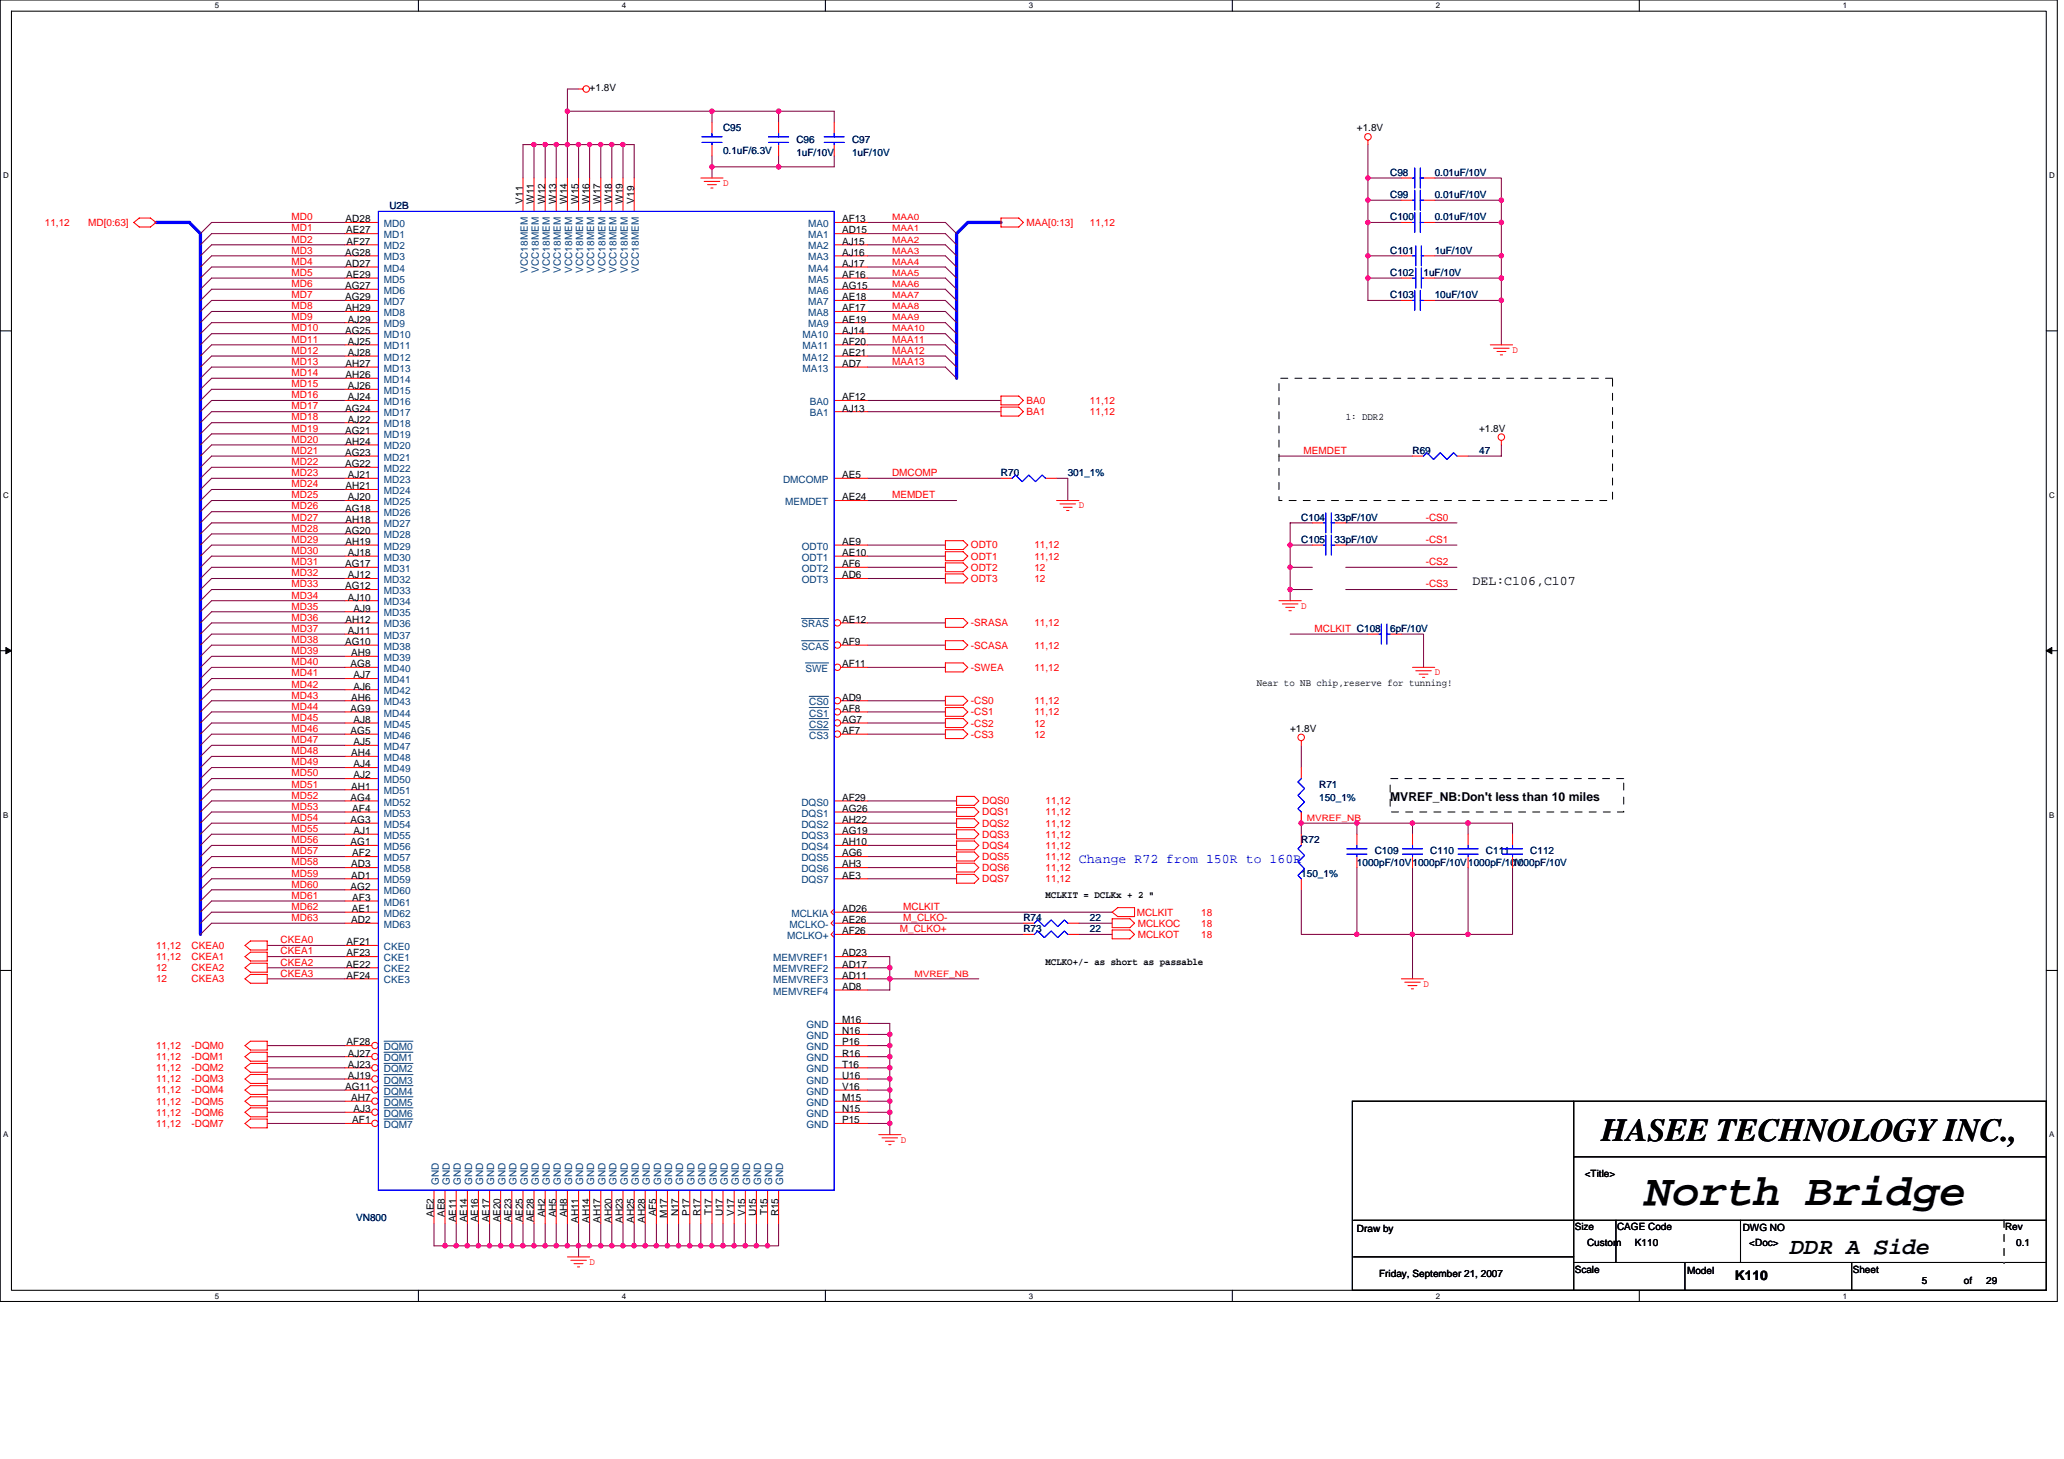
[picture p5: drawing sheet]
<svg xmlns="http://www.w3.org/2000/svg" width="297mm" height="210mm" viewBox="0 0 297 210" stroke-linecap="round" stroke-linejoin="round" font-family="sans-serif">
<defs><g id="words">
<text font-size="6.4" x="236.9" y="173.3">North Bridge</text>
<text font-size="4.6" x="230.5" y="164.2">HASEE TECHNOLOGY INC.,</text>
<text font-size="3.3" x="257.7" y="180.4">DDR A Side</text>
<g font-size="1.9">
<text x="211.9" y="84.1">DEL:C106,C107</text>
<text x="249.7" y="184.2">K110</text>
</g>
<text font-size="1.9" fill="#00f" x="155.3" y="124.1">Change R72 from 150R to 160R</text>
<text font-size="1.8" x="200.1" y="115.3">MVREF_NB:Don't less than 10 miles</text>
<g font-size="1.4">
<text x="84.9" y="13.1">+1.8V</text>
<text x="195.3" y="18.9">+1.8V</text>
<text x="75.2" y="29.3" transform="rotate(-90 75.2 29.3)">V11</text>
<text x="76.8" y="29.3" transform="rotate(-90 76.8 29.3)">W11</text>
<text x="78.4" y="29.3" transform="rotate(-90 78.4 29.3)">W12</text>
<text x="80" y="29.3" transform="rotate(-90 80 29.3)">W13</text>
<text x="81.6" y="29.3" transform="rotate(-90 81.6 29.3)">W14</text>
<text x="83.2" y="29.3" transform="rotate(-90 83.2 29.3)">W15</text>
<text x="84.8" y="29.3" transform="rotate(-90 84.8 29.3)">W16</text>
<text x="86.4" y="29.3" transform="rotate(-90 86.4 29.3)">W17</text>
<text x="88" y="29.3" transform="rotate(-90 88 29.3)">W18</text>
<text x="89.6" y="29.3" transform="rotate(-90 89.6 29.3)">W19</text>
<text x="91.2" y="29.3" transform="rotate(-90 91.2 29.3)">V19</text>
<text x="49.7" y="32">AD28</text>
<text x="49.8" y="33.6">AE27</text>
<text x="49.9" y="35.2">AF27</text>
<text x="121.2" y="32">AF13</text>
<text x="121.2" y="33.6">AD15</text>
<text x="121.2" y="35.2">AJ15</text>
<text x="49.7" y="36.8">AG28</text>
<text x="49.7" y="41.6">AG27</text>
<text x="49.7" y="38.4">AD27</text>
<text x="49.8" y="40">AE29</text>
<text x="121.2" y="36.8">AJ16</text>
<text x="121.2" y="38.4">AJ17</text>
<text x="121.2" y="40">AF16</text>
<text x="121.2" y="41.6">AG15</text>
<text x="49.7" y="43.2">AG29</text>
<text x="49.7" y="48">AG25</text>
<text x="49.7" y="44.8">AH29</text>
<text x="50.1" y="46.4">AJ29</text>
<text x="121.2" y="43.2">AE18</text>
<text x="121.2" y="44.8">AF17</text>
<text x="121.2" y="46.4">AE19</text>
<text x="121.2" y="48">AJ14</text>
<text x="49.7" y="52.8">AH27</text>
<text x="50.1" y="49.6">AJ25</text>
<text x="50.1" y="51.2">AJ28</text>
<text x="121.2" y="49.6">AF20</text>
<text x="121.2" y="51.2">AE21</text>
<text x="121.2" y="52.8">AD7</text>
<text x="49.7" y="59.2">AG24</text>
<text x="49.7" y="54.4">AH26</text>
<text x="50.1" y="56">AJ26</text>
<text x="50.1" y="57.6">AJ24</text>
<text x="121.2" y="57.6">AF12</text>
<text x="121.2" y="59.2">AJ13</text>
<text x="49.7" y="62.4">AG21</text>
<text x="49.7" y="65.6">AG23</text>
<text x="49.7" y="64">AH24</text>
<text x="50.1" y="60.8">AJ22</text>
<text x="193.7" y="60.4">1: DDR2</text>
<text x="212.9" y="62.1">+1.8V</text>
<text x="49.7" y="67.2">AG22</text>
<text x="49.7" y="70.4">AH21</text>
<text x="50.1" y="68.8">AJ21</text>
<text x="50.1" y="72">AJ20</text>
<text x="121.2" y="68.8">AE5</text>
<text x="121.2" y="72">AE24</text>
<text x="49.7" y="73.6">AG18</text>
<text x="49.7" y="76.8">AG20</text>
<text x="49.7" y="75.2">AH18</text>
<text x="49.7" y="81.6">AG17</text>
<text x="49.7" y="78.4">AH19</text>
<text x="50.1" y="80">AJ18</text>
<text x="50.1" y="83.2">AJ12</text>
<text x="121.2" y="78.4">AE9</text>
<text x="121.2" y="80">AE10</text>
<text x="121.2" y="81.6">AF6</text>
<text x="121.2" y="83.2">AD6</text>
<text x="49.7" y="84.8">AG12</text>
<text x="49.7" y="89.6">AH12</text>
<text x="50.1" y="86.4">AJ10</text>
<text x="50.9" y="88">AJ9</text>
<text x="121.2" y="89.6">AE12</text>
<text x="49.7" y="92.8">AG10</text>
<text x="50.1" y="91.2">AJ11</text>
<text x="50.5" y="96">AG8</text>
<text x="50.5" y="94.4">AH9</text>
<text x="121.2" y="92.8">AF9</text>
<text x="121.2" y="96">AF11</text>
<text x="50.5" y="100.8">AH6</text>
<text x="50.9" y="97.6">AJ7</text>
<text x="50.9" y="99.2">AJ6</text>
<text x="121.2" y="100.8">AD9</text>
<text x="180.9" y="98.8">Near to NB chip,reserve for tunning!</text>
<text x="50.5" y="102.4">AG9</text>
<text x="50.5" y="105.6">AG5</text>
<text x="50.9" y="104">AJ8</text>
<text x="50.9" y="107.2">AJ5</text>
<text x="121.2" y="102.4">AF8</text>
<text x="121.2" y="104">AG7</text>
<text x="121.2" y="105.6">AF7</text>
<text x="185.7" y="105.3">+1.8V</text>
<text x="50.5" y="108.8">AH4</text>
<text x="50.5" y="113.6">AH1</text>
<text x="50.9" y="110.4">AJ4</text>
<text x="50.9" y="112">AJ2</text>
<text x="50.5" y="115.2">AG4</text>
<text x="50.5" y="118.4">AG3</text>
<text x="50.7" y="116.8">AF4</text>
<text x="50.9" y="120">AJ1</text>
<text x="121.2" y="115.2">AF29</text>
<text x="121.2" y="116.8">AG26</text>
<text x="121.2" y="118.4">AH22</text>
<text x="121.2" y="120">AG19</text>
<text x="50.5" y="121.6">AG1</text>
<text x="50.5" y="124.8">AD3</text>
<text x="50.7" y="123.2">AF2</text>
<text x="121.2" y="121.6">AH10</text>
<text x="121.2" y="123.2">AG6</text>
<text x="121.2" y="124.8">AH3</text>
<text x="50.5" y="128">AG2</text>
<text x="50.5" y="126.4">AD1</text>
<text x="50.6" y="131.2">AE1</text>
<text x="50.7" y="129.6">AF3</text>
<text x="121.2" y="126.4">AE3</text>
<text x="121.2" y="131.2">AD26</text>
<text x="150.5" y="129.2">MCLKIT = DCLKx + 2 &quot;</text>
<text x="49.9" y="136">AF21</text>
<text x="49.9" y="137.6">AF23</text>
<text x="50.5" y="132.8">AD2</text>
<text x="121.2" y="134.4">AF26</text>
<text x="121.2" y="137.6">AD23</text>
<text x="121.2" y="132.8">AE26</text>
<text x="49.8" y="139.2">AE22</text>
<text x="49.9" y="140.8">AF24</text>
<text x="121.2" y="139.2">AD17</text>
<text x="121.2" y="140.8">AD11</text>
<text x="121.2" y="142.4">AD8</text>
<text x="150.5" y="138.8">MCLKO+/- as short as passable</text>
<text x="121.2" y="147.2">M16</text>
<text x="121.2" y="148.8">N16</text>
<text x="49.9" y="150.4">AF28</text>
<text x="50.1" y="152">AJ27</text>
<text x="50.1" y="153.6">AJ23</text>
<text x="50.1" y="155.2">AJ19</text>
<text x="121.2" y="150.4">P16</text>
<text x="121.2" y="152">R16</text>
<text x="121.2" y="153.6">T16</text>
<text x="121.2" y="155.2">U16</text>
<text x="49.7" y="156.8">AG11</text>
<text x="50.5" y="158.4">AH7</text>
<text x="50.7" y="161.6">AF1</text>
<text x="50.9" y="160">AJ3</text>
<text x="121.2" y="156.8">V16</text>
<text x="121.2" y="158.4">M15</text>
<text x="121.2" y="160">N15</text>
<text x="121.2" y="161.6">P15</text>
<text x="228.1" y="169.3">&lt;Title&gt;</text>
<text x="62.4" y="175.1" transform="rotate(-90 62.4 175.1)">AE2</text>
<text x="64" y="175.1" transform="rotate(-90 64 175.1)">AE8</text>
<text x="65.6" y="175.9" transform="rotate(-90 65.6 175.9)">AE11</text>
<text x="67.2" y="175.9" transform="rotate(-90 67.2 175.9)">AE14</text>
<text x="68.8" y="175.9" transform="rotate(-90 68.8 175.9)">AE16</text>
<text x="70.4" y="175.9" transform="rotate(-90 70.4 175.9)">AE17</text>
<text x="72" y="175.9" transform="rotate(-90 72 175.9)">AE20</text>
<text x="73.6" y="175.9" transform="rotate(-90 73.6 175.9)">AE23</text>
<text x="75.2" y="175.9" transform="rotate(-90 75.2 175.9)">AE25</text>
<text x="76.8" y="175.9" transform="rotate(-90 76.8 175.9)">AE28</text>
<text x="78.4" y="175.2" transform="rotate(-90 78.4 175.2)">AH2</text>
<text x="80" y="175.2" transform="rotate(-90 80 175.2)">AH5</text>
<text x="81.6" y="175.2" transform="rotate(-90 81.6 175.2)">AH8</text>
<text x="83.2" y="176" transform="rotate(-90 83.2 176)">AH11</text>
<text x="84.8" y="176" transform="rotate(-90 84.8 176)">AH14</text>
<text x="86.4" y="176" transform="rotate(-90 86.4 176)">AH17</text>
<text x="88" y="176" transform="rotate(-90 88 176)">AH20</text>
<text x="89.6" y="176" transform="rotate(-90 89.6 176)">AH23</text>
<text x="91.2" y="176" transform="rotate(-90 91.2 176)">AH25</text>
<text x="92.8" y="176" transform="rotate(-90 92.8 176)">AH28</text>
<text x="94.4" y="175" transform="rotate(-90 94.4 175)">AF5</text>
<text x="96" y="175.2" transform="rotate(-90 96 175.2)">M17</text>
<text x="97.6" y="175" transform="rotate(-90 97.6 175)">N17</text>
<text x="99.2" y="174.9" transform="rotate(-90 99.2 174.9)">P17</text>
<text x="100.8" y="175" transform="rotate(-90 100.8 175)">R17</text>
<text x="102.4" y="174.9" transform="rotate(-90 102.4 174.9)">T17</text>
<text x="104" y="175" transform="rotate(-90 104 175)">U17</text>
<text x="105.6" y="174.9" transform="rotate(-90 105.6 174.9)">V17</text>
<text x="107.2" y="174.9" transform="rotate(-90 107.2 174.9)">V15</text>
<text x="108.8" y="175" transform="rotate(-90 108.8 175)">U15</text>
<text x="110.4" y="174.9" transform="rotate(-90 110.4 174.9)">T15</text>
<text x="112" y="175" transform="rotate(-90 112 175)">R15</text>
<text x="195.3" y="177.3">Draw by</text>
<text x="226.6" y="177">Size</text>
<text x="228.4" y="179.2">Custom</text>
<text x="232.7" y="177">CAGE Code</text>
<text x="235.3" y="179.2">K110</text>
<text x="250.8" y="177.2">DWG NO</text>
<text x="251.8" y="179.2">&lt;Doc&gt;</text>
<text x="288.6" y="177">Rev</text>
<text x="290.2" y="179.2">0.1</text>
<text x="198.5" y="183.7">Friday, September 21, 2007</text>
<text x="226.6" y="183.1">Scale</text>
<text x="242.8" y="183.2">Model</text>
<text x="266.6" y="183.1">Sheet</text>
<text x="276.6" y="184.7">5</text>
<text x="282.6" y="184.7">of</text>
<text x="285.9" y="184.7">29</text>
</g>
<g font-size="1.4" fill="#000080">
<text x="104.1" y="18.9">C95</text>
<text x="104.1" y="22.1">0.1uF/6.3V</text>
<text x="114.6" y="20.5">C96</text>
<text x="114.6" y="22.4">1uF/10V</text>
<text x="122.6" y="20.5">C97</text>
<text x="122.6" y="22.4">1uF/10V</text>
<text x="200.1" y="28.5">C99</text>
<text x="200.1" y="25.3">C98</text>
<text x="206.5" y="28.5">0.01uF/10V</text>
<text x="206.5" y="25.3">0.01uF/10V</text>
<text x="56" y="30.1">U2B</text>
<text x="200.1" y="31.7">C100</text>
<text x="206.5" y="31.7">0.01uF/10V</text>
<text x="200.1" y="36.5">C101</text>
<text x="200.1" y="39.7">C102</text>
<text x="204.9" y="39.7">1uF/10V</text>
<text x="206.5" y="36.5">1uF/10V</text>
<text x="200.1" y="42.9">C103</text>
<text x="206.5" y="42.9">10uF/10V</text>
<text x="203.3" y="65.3">R69</text>
<text x="212.9" y="65.3">47</text>
<text x="144.1" y="68.5">R70</text>
<text x="153.7" y="68.5">301_1%</text>
<text x="187.3" y="74.9">C104</text>
<text x="192.1" y="74.9">33pF/10V</text>
<text x="187.3" y="78.1">C105</text>
<text x="192.1" y="78.1">33pF/10V</text>
<text x="200.1" y="90.9">6pF/10V</text>
<text x="189.8" y="113.3">R71</text>
<text x="189.8" y="115.2">150_1%</text>
<text x="187.3" y="121.3">R72</text>
<text x="195.3" y="124.5">1000pF/10V1000pF/10V1000pF/10V</text>
<text x="197.8" y="122.9">C109</text>
<text x="205.8" y="122.9">C110</text>
<text x="213.8" y="122.9">C111</text>
<text x="217.7" y="124.5">1000pF/10V</text>
<text x="220.2" y="122.9">C112</text>
<text x="187.3" y="126.1">150_1%</text>
<text x="147.3" y="132.5">R74</text>
<text x="147.3" y="134.1">R73</text>
<text x="156.9" y="132.5">22</text>
<text x="156.9" y="134.1">22</text>
<text x="51.3" y="175.7">VN800</text>
</g>
<g font-size="1.4" fill="#f00">
<text x="104.1" y="26.8">D</text>
<text x="6.5" y="32.5">11,12</text>
<text x="12.7" y="32.5">MD[0:63]</text>
<text x="42" y="33.3">MD1</text>
<text x="42" y="31.7">MD0</text>
<text x="42" y="34.9">MD2</text>
<text x="147.7" y="32.5">MAA[0:13]</text>
<text x="156.9" y="32.5">11,12</text>
<text x="42" y="36.5">MD3</text>
<text x="42" y="41.3">MD6</text>
<text x="42" y="39.7">MD5</text>
<text x="42" y="38.1">MD4</text>
<text x="42" y="46.1">MD9</text>
<text x="42" y="44.5">MD8</text>
<text x="42" y="47.7">MD10</text>
<text x="42" y="42.9">MD7</text>
<text x="42" y="52.5">MD13</text>
<text x="42" y="50.9">MD12</text>
<text x="42" y="49.3">MD11</text>
<text x="128.4" y="52.5">MAA13</text>
<text x="128.4" y="50.9">MAA12</text>
<text x="128.4" y="49.3">MAA11</text>
<text x="217.7" y="50.8">D</text>
<text x="42" y="54.1">MD14</text>
<text x="42" y="55.7">MD15</text>
<text x="42" y="57.3">MD16</text>
<text x="42" y="58.9">MD17</text>
<text x="147.7" y="58.1">BA0</text>
<text x="147.7" y="59.7">BA1</text>
<text x="156.9" y="58.1">11,12</text>
<text x="156.9" y="59.7">11,12</text>
<text x="42" y="63.7">MD20</text>
<text x="42" y="65.3">MD21</text>
<text x="42" y="60.5">MD18</text>
<text x="42" y="62.1">MD19</text>
<text x="187.6" y="65.3">MEMDET</text>
<text x="42" y="66.9">MD22</text>
<text x="42" y="68.5">MD23</text>
<text x="42" y="70.1">MD24</text>
<text x="42" y="71.7">MD25</text>
<text x="128.4" y="71.7">MEMDET</text>
<text x="128.4" y="68.5">DMCOMP</text>
<text x="42" y="73.3">MD26</text>
<text x="42" y="74.9">MD27</text>
<text x="42" y="76.5">MD28</text>
<text x="155.3" y="73.2">D</text>
<text x="205.2" y="74.9">-CS0</text>
<text x="42" y="78.1">MD29</text>
<text x="42" y="79.7">MD30</text>
<text x="42" y="81.3">MD31</text>
<text x="42" y="82.9">MD32</text>
<text x="139.7" y="78.9">ODT0</text>
<text x="139.7" y="80.5">ODT1</text>
<text x="139.7" y="82.1">ODT2</text>
<text x="139.7" y="83.7">ODT3</text>
<text x="148.9" y="78.9">11,12</text>
<text x="148.9" y="80.5">11,12</text>
<text x="148.9" y="82.1">12</text>
<text x="148.9" y="83.7">12</text>
<text x="205.2" y="81.3">-CS2</text>
<text x="205.2" y="78.1">-CS1</text>
<text x="42" y="84.5">MD33</text>
<text x="42" y="86.1">MD34</text>
<text x="42" y="87.7">MD35</text>
<text x="42" y="89.3">MD36</text>
<text x="187.3" y="87.6">D</text>
<text x="205.2" y="84.5">-CS3</text>
<text x="42" y="90.9">MD37</text>
<text x="42" y="92.5">MD38</text>
<text x="42" y="94.1">MD39</text>
<text x="42" y="95.7">MD40</text>
<text x="139.7" y="90.1">-SRASA</text>
<text x="139.7" y="93.3">-SCASA</text>
<text x="148.9" y="90.1">11,12</text>
<text x="148.9" y="93.3">11,12</text>
<text x="189.2" y="90.9">MCLKIT C108</text>
<text x="42" y="97.3">MD41</text>
<text x="42" y="98.9">MD42</text>
<text x="42" y="100.5">MD43</text>
<text x="139.7" y="96.5">-SWEA</text>
<text x="139.7" y="101.3">-CS0</text>
<text x="148.9" y="101.3">11,12</text>
<text x="148.9" y="96.5">11,12</text>
<text x="206.5" y="97.2">D</text>
<text x="42" y="102.1">MD44</text>
<text x="42" y="103.7">MD45</text>
<text x="42" y="105.3">MD46</text>
<text x="42" y="106.9">MD47</text>
<text x="139.7" y="102.9">-CS1</text>
<text x="139.7" y="104.5">-CS2</text>
<text x="139.7" y="106.1">-CS3</text>
<text x="148.9" y="102.9">11,12</text>
<text x="148.9" y="104.5">12</text>
<text x="148.9" y="106.1">12</text>
<text x="42" y="110.1">MD49</text>
<text x="42" y="108.5">MD48</text>
<text x="42" y="111.7">MD50</text>
<text x="42" y="113.3">MD51</text>
<text x="42" y="114.9">MD52</text>
<text x="42" y="116.5">MD53</text>
<text x="42" y="118.1">MD54</text>
<text x="42" y="119.7">MD55</text>
<text x="141.3" y="115.7">DQS0</text>
<text x="141.3" y="117.3">DQS1</text>
<text x="141.3" y="118.9">DQS2</text>
<text x="150.5" y="115.7">11,12</text>
<text x="150.5" y="117.3">11,12</text>
<text x="150.5" y="118.9">11,12</text>
<text x="42" y="121.3">MD56</text>
<text x="42" y="122.9">MD57</text>
<text x="42" y="124.5">MD58</text>
<text x="141.3" y="120.5">DQS3</text>
<text x="141.3" y="122.1">DQS4</text>
<text x="141.3" y="123.7">DQS5</text>
<text x="141.3" y="125.3">DQS6</text>
<text x="150.5" y="120.5">11,12</text>
<text x="150.5" y="122.1">11,12</text>
<text x="150.5" y="123.7">11,12</text>
<text x="150.5" y="125.3">11,12</text>
<text x="42" y="129.3">MD61</text>
<text x="42" y="130.9">MD62</text>
<text x="42" y="126.1">MD59</text>
<text x="42" y="127.7">MD60</text>
<text x="130" y="130.9">MCLKIT</text>
<text x="141.3" y="126.9">DQS7</text>
<text x="150.5" y="126.9">11,12</text>
<text x="163.6" y="131.7">MCLKIT</text>
<text x="172.9" y="131.7">18</text>
<text x="22.5" y="136.5">11,12</text>
<text x="27.6" y="136.5">CKEA0</text>
<text x="40.4" y="137.3">CKEA1</text>
<text x="40.4" y="135.7">CKEA0</text>
<text x="42" y="132.5">MD63</text>
<text x="129.5" y="134.1">M_CLKO+</text>
<text x="130" y="132.5">M_CLKO-</text>
<text x="163.7" y="133.3">MCLKOC</text>
<text x="163.7" y="134.9">MCLKOT</text>
<text x="172.9" y="133.3">18</text>
<text x="172.9" y="134.9">18</text>
<text x="22.5" y="138.1">11,12</text>
<text x="22.5" y="139.7">12</text>
<text x="22.5" y="141.3">12</text>
<text x="27.6" y="138.1">CKEA1</text>
<text x="27.6" y="139.7">CKEA2</text>
<text x="27.6" y="141.3">CKEA3</text>
<text x="40.4" y="140.5">CKEA3</text>
<text x="40.4" y="138.9">CKEA2</text>
<text x="204.9" y="142">D</text>
<text x="22.5" y="152.5">11,12</text>
<text x="22.5" y="150.9">11,12</text>
<text x="22.5" y="154.1">11,12</text>
<text x="22.5" y="155.7">11,12</text>
<text x="27.6" y="152.5">-DQM1</text>
<text x="27.6" y="150.9">-DQM0</text>
<text x="27.6" y="154.1">-DQM2</text>
<text x="27.6" y="155.7">-DQM3</text>
<text x="22.5" y="157.3">11,12</text>
<text x="22.5" y="160.5">11,12</text>
<text x="22.5" y="158.9">11,12</text>
<text x="27.6" y="157.3">-DQM4</text>
<text x="27.6" y="160.5">-DQM6</text>
<text x="27.6" y="158.9">-DQM5</text>
<text x="22.5" y="162.1">11,12</text>
<text x="27.6" y="162.1">-DQM7</text>
<text x="129.7" y="164.4">D</text>
<text x="84.9" y="182">D</text>
</g>
<g font-size="1.4" fill="#004080">
<text x="55.3" y="32.7">MD0</text>
<text x="55.3" y="34.3">MD1</text>
<text x="55.3" y="35.9">MD2</text>
<text x="116.3" y="32.7">MA0</text>
<text x="116.3" y="34.3">MA1</text>
<text x="116.3" y="35.9">MA2</text>
<text x="55.3" y="37.5">MD3</text>
<text x="55.3" y="39.1">MD4</text>
<text x="55.3" y="40.7">MD5</text>
<text x="75.9" y="39.2" transform="rotate(-90 75.9 39.2)">VCC18MEM</text>
<text x="77.5" y="39.2" transform="rotate(-90 77.5 39.2)">VCC18MEM</text>
<text x="79.1" y="39.2" transform="rotate(-90 79.1 39.2)">VCC18MEM</text>
<text x="80.7" y="39.2" transform="rotate(-90 80.7 39.2)">VCC18MEM</text>
<text x="82.3" y="39.2" transform="rotate(-90 82.3 39.2)">VCC18MEM</text>
<text x="83.9" y="39.2" transform="rotate(-90 83.9 39.2)">VCC18MEM</text>
<text x="85.5" y="39.2" transform="rotate(-90 85.5 39.2)">VCC18MEM</text>
<text x="87.1" y="39.2" transform="rotate(-90 87.1 39.2)">VCC18MEM</text>
<text x="88.7" y="39.2" transform="rotate(-90 88.7 39.2)">VCC18MEM</text>
<text x="90.3" y="39.2" transform="rotate(-90 90.3 39.2)">VCC18MEM</text>
<text x="91.9" y="39.2" transform="rotate(-90 91.9 39.2)">VCC18MEM</text>
<text x="116.3" y="37.5">MA3</text>
<text x="116.3" y="39.1">MA4</text>
<text x="116.3" y="40.7">MA5</text>
<text x="55.3" y="42.3">MD6</text>
<text x="55.3" y="43.9">MD7</text>
<text x="55.3" y="45.5">MD8</text>
<text x="55.3" y="47.1">MD9</text>
<text x="116.3" y="42.3">MA6</text>
<text x="116.3" y="43.9">MA7</text>
<text x="116.3" y="45.5">MA8</text>
<text x="116.3" y="47.1">MA9</text>
<text x="55.3" y="48.7">MD10</text>
<text x="55.3" y="50.3">MD11</text>
<text x="55.3" y="51.9">MD12</text>
<text x="55.3" y="53.5">MD13</text>
<text x="115.5" y="48.7">MA10</text>
<text x="115.5" y="50.3">MA11</text>
<text x="115.5" y="51.9">MA12</text>
<text x="115.5" y="53.5">MA13</text>
<text x="55.3" y="55.1">MD14</text>
<text x="55.3" y="56.7">MD15</text>
<text x="55.3" y="58.3">MD16</text>
<text x="55.3" y="59.9">MD17</text>
<text x="116.5" y="58.3">BA0</text>
<text x="116.5" y="59.9">BA1</text>
<text x="55.3" y="61.5">MD18</text>
<text x="55.3" y="63.1">MD19</text>
<text x="55.3" y="64.7">MD20</text>
<text x="55.3" y="66.3">MD21</text>
<text x="55.3" y="67.9">MD22</text>
<text x="55.3" y="69.5">MD23</text>
<text x="55.3" y="71.1">MD24</text>
<text x="112.7" y="69.5">DMCOMP</text>
<text x="55.3" y="72.7">MD25</text>
<text x="55.3" y="74.3">MD26</text>
<text x="55.3" y="75.9">MD27</text>
<text x="55.3" y="77.5">MD28</text>
<text x="113" y="72.7">MEMDET</text>
<text x="55.3" y="79.1">MD29</text>
<text x="55.3" y="80.7">MD30</text>
<text x="55.3" y="82.3">MD31</text>
<text x="55.3" y="83.9">MD32</text>
<text x="115.4" y="79.1">ODT0</text>
<text x="115.4" y="80.7">ODT1</text>
<text x="115.4" y="82.3">ODT2</text>
<text x="115.4" y="83.9">ODT3</text>
<text x="55.3" y="85.5">MD33</text>
<text x="55.3" y="87.1">MD34</text>
<text x="55.3" y="88.7">MD35</text>
<text x="55.3" y="90.3">MD36</text>
<text x="55.3" y="91.9">MD37</text>
<text x="55.3" y="93.5">MD38</text>
<text x="55.3" y="95.1">MD39</text>
<text x="115.4" y="93.5">SCAS</text>
<text x="115.4" y="90.3">SRAS</text>
<text x="55.3" y="96.7">MD40</text>
<text x="55.3" y="98.3">MD41</text>
<text x="55.3" y="99.9">MD42</text>
<text x="55.3" y="101.5">MD43</text>
<text x="115.9" y="96.7">SWE</text>
<text x="116.5" y="101.5">CS0</text>
<text x="55.3" y="103.1">MD44</text>
<text x="55.3" y="104.7">MD45</text>
<text x="55.3" y="106.3">MD46</text>
<text x="55.3" y="107.9">MD47</text>
<text x="116.5" y="103.1">CS1</text>
<text x="116.5" y="104.7">CS2</text>
<text x="116.5" y="106.3">CS3</text>
<text x="55.3" y="109.5">MD48</text>
<text x="55.3" y="111.1">MD49</text>
<text x="55.3" y="112.7">MD50</text>
<text x="55.3" y="114.3">MD51</text>
<text x="55.3" y="115.9">MD52</text>
<text x="55.3" y="117.5">MD53</text>
<text x="55.3" y="119.1">MD54</text>
<text x="115.3" y="115.9">DQS0</text>
<text x="115.3" y="117.5">DQS1</text>
<text x="115.3" y="119.1">DQS2</text>
<text x="55.3" y="120.7">MD55</text>
<text x="55.3" y="122.3">MD56</text>
<text x="55.3" y="123.9">MD57</text>
<text x="55.3" y="125.5">MD58</text>
<text x="115.3" y="120.7">DQS3</text>
<text x="115.3" y="122.3">DQS4</text>
<text x="115.3" y="123.9">DQS5</text>
<text x="115.3" y="125.5">DQS6</text>
<text x="55.3" y="127.1">MD59</text>
<text x="55.3" y="128.7">MD60</text>
<text x="55.3" y="130.3">MD61</text>
<text x="55.3" y="131.9">MD62</text>
<text x="113.9" y="131.9">MCLKIA</text>
<text x="115.3" y="127.1">DQS7</text>
<text x="55.3" y="133.5">MD63</text>
<text x="55.3" y="136.7">CKE0</text>
<text x="113.3" y="135.1">MCLKO+</text>
<text x="113.6" y="133.5">MCLKO-</text>
<text x="55.3" y="138.3">CKE1</text>
<text x="55.3" y="139.9">CKE2</text>
<text x="55.3" y="141.5">CKE3</text>
<text x="111.2" y="138.3">MEMVREF1</text>
<text x="111.2" y="139.9">MEMVREF2</text>
<text x="111.2" y="141.5">MEMVREF3</text>
<text x="111.2" y="143.1">MEMVREF4</text>
<text x="116.1" y="147.9">GND</text>
<text x="116.1" y="149.5">GND</text>
<text x="55.3" y="151.1">DQM0</text>
<text x="55.3" y="152.7">DQM1</text>
<text x="55.3" y="154.3">DQM2</text>
<text x="55.3" y="155.9">DQM3</text>
<text x="116.1" y="151.1">GND</text>
<text x="116.1" y="152.7">GND</text>
<text x="116.1" y="154.3">GND</text>
<text x="116.1" y="155.9">GND</text>
<text x="55.3" y="157.5">DQM4</text>
<text x="55.3" y="159.1">DQM5</text>
<text x="55.3" y="160.7">DQM6</text>
<text x="116.1" y="157.5">GND</text>
<text x="116.1" y="159.1">GND</text>
<text x="116.1" y="160.7">GND</text>
<text x="55.3" y="162.3">DQM7</text>
<text x="116.1" y="162.3">GND</text>
<text x="63.1" y="170.4" transform="rotate(-90 63.1 170.4)">GND</text>
<text x="64.7" y="170.4" transform="rotate(-90 64.7 170.4)">GND</text>
<text x="66.3" y="170.4" transform="rotate(-90 66.3 170.4)">GND</text>
<text x="67.9" y="170.4" transform="rotate(-90 67.9 170.4)">GND</text>
<text x="69.5" y="170.4" transform="rotate(-90 69.5 170.4)">GND</text>
<text x="71.1" y="170.4" transform="rotate(-90 71.1 170.4)">GND</text>
<text x="72.7" y="170.4" transform="rotate(-90 72.7 170.4)">GND</text>
<text x="74.3" y="170.4" transform="rotate(-90 74.3 170.4)">GND</text>
<text x="75.9" y="170.4" transform="rotate(-90 75.9 170.4)">GND</text>
<text x="77.5" y="170.4" transform="rotate(-90 77.5 170.4)">GND</text>
<text x="79.1" y="170.4" transform="rotate(-90 79.1 170.4)">GND</text>
<text x="80.7" y="170.4" transform="rotate(-90 80.7 170.4)">GND</text>
<text x="82.3" y="170.4" transform="rotate(-90 82.3 170.4)">GND</text>
<text x="83.9" y="170.4" transform="rotate(-90 83.9 170.4)">GND</text>
<text x="85.5" y="170.4" transform="rotate(-90 85.5 170.4)">GND</text>
<text x="87.1" y="170.4" transform="rotate(-90 87.1 170.4)">GND</text>
<text x="88.7" y="170.4" transform="rotate(-90 88.7 170.4)">GND</text>
<text x="90.3" y="170.4" transform="rotate(-90 90.3 170.4)">GND</text>
<text x="91.9" y="170.4" transform="rotate(-90 91.9 170.4)">GND</text>
<text x="93.5" y="170.4" transform="rotate(-90 93.5 170.4)">GND</text>
<text x="95.1" y="170.4" transform="rotate(-90 95.1 170.4)">GND</text>
<text x="96.7" y="170.4" transform="rotate(-90 96.7 170.4)">GND</text>
<text x="98.3" y="170.4" transform="rotate(-90 98.3 170.4)">GND</text>
<text x="99.9" y="170.4" transform="rotate(-90 99.9 170.4)">GND</text>
<text x="101.5" y="170.4" transform="rotate(-90 101.5 170.4)">GND</text>
<text x="103.1" y="170.4" transform="rotate(-90 103.1 170.4)">GND</text>
<text x="104.7" y="170.4" transform="rotate(-90 104.7 170.4)">GND</text>
<text x="106.3" y="170.4" transform="rotate(-90 106.3 170.4)">GND</text>
<text x="107.9" y="170.4" transform="rotate(-90 107.9 170.4)">GND</text>
<text x="109.5" y="170.4" transform="rotate(-90 109.5 170.4)">GND</text>
<text x="111.1" y="170.4" transform="rotate(-90 111.1 170.4)">GND</text>
<text x="112.7" y="170.4" transform="rotate(-90 112.7 170.4)">GND</text>
</g>
<g font-size="1.3" fill="#f00">
<text x="128.4" y="34.9">MAA2</text>
<text x="128.4" y="33.3">MAA1</text>
<text x="128.4" y="31.7">MAA0</text>
<text x="128.4" y="36.5">MAA3</text>
<text x="128.4" y="39.7">MAA5</text>
<text x="128.4" y="38.1">MAA4</text>
<text x="128.4" y="41.3">MAA6</text>
<text x="128.4" y="42.9">MAA7</text>
<text x="128.4" y="44.5">MAA8</text>
<text x="128.4" y="47.7">MAA10</text>
<text x="128.4" y="46.1">MAA9</text>
<text x="188.1" y="118.1">MVREF_NB</text>
<text x="131.6" y="140.5">MVREF_NB</text>
</g>
<g font-size="1.1">
<text x="30.9" y="1.2">5</text>
<text x="89.5" y="1.2">4</text>
<text x="148.1" y="1.2">3</text>
<text x="206.6" y="1.2">2</text>
<text x="265.2" y="1.2">1</text>
<text x=".4" y="25.6">D</text>
<text x="294.9" y="25.6">D</text>
<text x=".4" y="71.6">C</text>
<text x="294.9" y="71.6">C</text>
<text x=".4" y="117.6">B</text>
<text x="294.9" y="117.6">B</text>
<text x=".4" y="163.6">A</text>
<text x="294.9" y="163.6">A</text>
<text x="30.9" y="186.8">5</text>
<text x="89.5" y="186.8">4</text>
<text x="148.1" y="186.8">3</text>
<text x="206.6" y="186.8">2</text>
<text x="265.2" y="186.8">1</text>
</g>
</g></defs>
<path d="M0 0h296.1v187.2h-296.1zM1.6 1.6h292.9v184h-292.9z" fill="none" stroke="#000" stroke-width=".15"/>
<g fill="#fff">
<path d="M30.9 .2h.6v1.2h-.6z"/>
<path d="M30.9 185.8h.6v1.3h-.6z"/>
</g>
<path d="M60.2 0v1.6M60.2 185.6v1.6" fill="none" stroke="#000" stroke-width=".15"/>
<g fill="#fff">
<path d="M89.5 .2h.6v1.2h-.6z"/>
<path d="M89.5 185.8h.6v1.3h-.6z"/>
</g>
<path d="M118.8 0v1.6M118.8 185.6v1.6" fill="none" stroke="#000" stroke-width=".15"/>
<g fill="#fff">
<path d="M148.1 .2h.6v1.2h-.6z"/>
<path d="M148.1 185.8h.6v1.3h-.6z"/>
</g>
<path d="M177.4 0v1.6M177.4 185.6v1.6" fill="none" stroke="#000" stroke-width=".15"/>
<g fill="#fff">
<path d="M206.6 .2h.6v1.2h-.6z"/>
<path d="M206.6 185.8h.6v1.3h-.6z"/>
</g>
<path d="M235.9 0v1.6M235.9 185.6v1.6" fill="none" stroke="#000" stroke-width=".15"/>
<g fill="#fff">
<path d="M265.2 .2h.6v1.2h-.6z"/>
<path d="M265.2 185.8h.6v1.3h-.6z"/>
<path d="M.4 24.6h.8v1.3h-.8z"/>
<path d="M294.9 24.6h.8v1.3h-.8z"/>
<path d="M.4 70.6h.8v1.3h-.8z"/>
<path d="M294.9 70.6h.8v1.3h-.8z"/>
</g>
<path d="M0 47.6h1.6M294.5 47.6h1.6" fill="none" stroke="#000" stroke-width=".15"/>
<g fill="#fff">
<path d="M.4 116.6h.8v1.3h-.8z"/>
<path d="M294.9 116.6h.7v1.3h-.7z"/>
</g>
<path d="M0 93.6h1.6M294.5 93.6h1.6" fill="none" stroke="#000" stroke-width=".15"/>
<path d="M.8 93.2l.8 .4-.8 .5zM294.5 93.6l.8-.4v.9z" fill="#000" stroke="#000" stroke-width=".14"/>
<g fill="#fff">
<path d="M.4 162.6h.8v1.3h-.8z"/>
<path d="M294.9 162.6h.7v1.3h-.7z"/>
</g>
<path d="M0 139.6h1.6M294.5 139.6h1.6M194.6 158.4h99.9v27.2h-99.9zM226.5 158.4v27.2M194.8 175.6h99.7M226.5 166.4h68M232.6 175.6v6M250.5 175.6v6M194.8 180.8h31.7M226.5 181.6h68M242.5 181.6v4M266.5 181.6v4" fill="none" stroke="#000" stroke-width=".15"/>
<g fill="none" stroke="#800040" stroke-width=".15">
<path d="M81.7 16h38.4v1.6M83.3 12.8h-1.6v12.8M102.5 16v1.6M112.1 16v1.6M49.7 35.2h-19.2l-1.7 1.6M49.7 36.8h-19.2l-1.7 1.6M49.7 33.6h-19.2l-1.7 1.6M49.7 38.4h-19.2l-1.7 1.6M49.7 32h-19.2l-1.7 1.6M75.3 25.6v-4.8h16v4.8M76.9 20.8v4.8M78.5 20.8v4.8"/>
<path d="M80 20.8v4.8M83.3 20.8v4.8M84.9 20.8v4.8M86.5 20.8v4.8M88.1 20.8v4.8M89.7 20.8v4.8M102.5 22.4v3.2M112.1 22.4v1.6M120.1 22.4v1.6h-17.6M124.9 35.2h11.2l1.6 1.6M124.9 36.8h11.2l1.6 1.6M124.9 33.6h11.2l1.6 1.6"/>
<path d="M124.9 38.4h11.2l1.6 1.6M124.9 32h11.2l1.6 1.6M196.9 25.6v3.2h4.8M196.9 28.8v3.2h4.8M196.9 32v4.8h4.8M196.9 36.8v6.4h4.8M196.9 20.8v4.8M196.9 25.6h4.8M206.5 25.6h9.6v3.2M206.5 36.8h9.6M206.5 32h9.6M206.5 28.8h9.6"/>
<path d="M216.1 28.8v20.8M49.7 59.2h-19.2l-1.7 1.6M49.7 52.8h-19.2l-1.7 1.6M49.7 43.2h-19.2l-1.7 1.6M49.7 44.8h-19.2l-1.7 1.6M49.7 40h-19.2l-1.7 1.6M49.7 48h-19.2l-1.7 1.6M49.7 51.2h-19.2l-1.7 1.6M49.7 41.6h-19.2l-1.7 1.6M49.7 46.4h-19.2l-1.7 1.6M49.7 49.6h-19.2l-1.7 1.6M49.7 57.6h-19.2l-1.7 1.6"/>
<path d="M49.7 54.4h-19.2l-1.7 1.6M49.7 56h-19.2l-1.7 1.6M124.9 59.2h19.2M124.9 52.8h11.2l1.6 1.6M124.9 43.2h11.2l1.6 1.6M124.9 44.8h11.2l1.6 1.6M124.9 40h11.2l1.6 1.6M124.9 48h11.2l1.6 1.6M124.9 51.2h11.2l1.6 1.6M124.9 41.6h11.2l1.6 1.6M124.9 46.4h11.2l1.6 1.6M124.9 49.6h11.2l1.6 1.6"/>
<path d="M124.9 57.6h19.2M196.9 40h4.8M206.5 43.2h9.6M206.5 40h9.6M49.7 72h-19.2l-1.7 1.6M49.7 78.4h-19.2l-1.7 1.6M49.7 75.2h-19.2l-1.7 1.6M49.7 68.8h-19.2l-1.7 1.6M49.7 65.6h-19.2l-1.7 1.6M49.7 64h-19.2l-1.7 1.6M49.7 67.2h-19.2l-1.7 1.6M49.7 70.4h-19.2l-1.7 1.6"/>
<path d="M49.7 73.6h-19.2l-1.7 1.6M49.7 76.8h-19.2l-1.7 1.6M49.7 60.8h-19.2l-1.7 1.6M49.7 62.4h-19.2l-1.7 1.6M124.9 72h12.8M124.9 78.4h11.2M124.9 68.8h19.2M152.1 68.8h1.6v3.2M184.1 65.6h19.2M185.7 78.4h3.2M188.9 75.2h-3.2v11.2M193.7 78.4h16"/>
<path d="M193.7 75.2h16M216.1 64v1.6h-4.8M49.7 96h-19.2l-1.7 1.6M49.7 92.8h-19.2l-1.7 1.6M49.7 89.6h-19.2l-1.7 1.6M49.7 81.6h-19.2l-1.7 1.6M49.7 83.2h-19.2l-1.7 1.6M49.7 80h-19.2l-1.7 1.6M49.7 91.2h-19.2l-1.7 1.6M49.7 84.8h-19.2l-1.7 1.6M49.7 86.4h-19.2l-1.7 1.6M49.7 88h-19.2l-1.7 1.6"/>
<path d="M49.7 94.4h-19.2l-1.7 1.6M49.7 97.6h-19.2l-1.7 1.6M49.7 99.2h-19.2l-1.7 1.6M124.9 96h11.2M124.9 92.8h11.2M124.9 89.6h11.2M124.9 81.6h11.2M124.9 83.2h11.2M124.9 80h11.2M185.7 81.6h3.2M185.7 91.2h11.2M185.7 84.8h3.2"/>
<path d="M193.7 81.6h16M193.7 84.8h16M201.7 91.2h3.2v4.8M49.7 104h-19.2l-1.7 1.6M49.7 105.6h-19.2l-1.7 1.6M49.7 102.4h-19.2l-1.7 1.6M49.7 100.8h-19.2l-1.7 1.6M49.7 116.8h-19.2l-1.7 1.6M49.7 118.4h-19.2l-1.7 1.6M49.7 115.2h-19.2l-1.7 1.6M49.7 110.4h-19.2l-1.7 1.6M49.7 107.2h-19.2l-1.7 1.6"/>
<path d="M49.7 108.8h-19.2l-1.7 1.6M49.7 112h-19.2l-1.7 1.6M49.7 113.6h-19.2l-1.7 1.6M124.9 104h11.2M124.9 105.6h11.2M124.9 102.4h11.2M124.9 100.8h11.2M124.9 116.8h12.8M124.9 118.4h12.8M124.9 115.2h12.8M186.9 118.4h30.8v1.6M187.3 107.2v3.2"/>
<path d="M187.3 116.8v3.2M195.3 118.4v1.6M203.3 118.4v1.6M211.3 118.4v1.6M38.5 137.6h11.2M38.5 139.2h11.2M38.5 136h11.2M49.7 121.6h-19.2l-1.7 1.6M49.7 126.4h-19.2l-1.7 1.6M49.7 124.8h-19.2l-1.7 1.6M49.7 120h-19.2l-1.7 1.6M49.7 123.2h-19.2l-1.7 1.6"/>
<path d="M49.7 132.8h-19.2l-1.7 1.6M49.7 131.2h-19.2l-1.7 1.6M49.7 129.6h-19.2l-1.7 1.6M49.7 128h-19.2l-1.7 1.6M124.9 137.6h3.2v1.6M124.9 121.6h12.8M124.9 126.4h12.8M124.9 124.8h12.8M124.9 120h12.8M124.9 123.2h12.8M124.9 132.8h22.4M124.9 131.2h35.2"/>
<path d="M124.9 134.4h22.4M124.9 139.2h3.2M128.1 139.2v3.2h-3.2M155.3 132.8h4.8M155.3 134.4h4.8M187.3 128v6.4h8M195.3 124.8v9.6M203.3 124.8v9.6h-8M211.3 124.8v9.6h-8v6.4M217.7 124.8v9.6h-6.4M38.5 140.8h11.2M38.5 153.6h11.2"/>
<path d="M38.5 152h11.2M38.5 155.2h11.2M38.5 156.8h11.2M38.5 158.4h11.2M38.5 150.4h11.2M124.9 140.8h16M124.9 147.2h3.2v1.6M124.9 153.6h3.2M124.9 148.8h3.2M124.9 152h3.2M124.9 155.2h3.2M124.9 156.8h3.2"/>
<path d="M124.9 158.4h3.2M128.1 148.8v1.6h-3.2M128.1 150.4v12.8M38.5 160h11.2M38.5 161.6h11.2M62.5 176v3.2h48M64 176v3.2M65.7 176v3.2M67.3 176v3.2M68.9 176v3.2M70.5 176v3.2M72 176v3.2"/>
<path d="M73.7 176v3.2M75.3 176v3.2M76.9 176v3.2M78.5 176v3.2M80 176v3.2M81.7 176v3.2M83.3 176v4.8M84.9 176v3.2M86.5 176v3.2M88.1 176v3.2M89.7 176v3.2M91.3 176v3.2"/>
<path d="M92.9 176v3.2M94.5 176v3.2M96.1 176v3.2M97.7 176v3.2M99.3 176v3.2M100.9 176v3.2M102.5 176v3.2M104.1 176v3.2M105.7 176v3.2M107.3 176v3.2M108.9 176v3.2M110.5 176v3.2"/>
<path d="M112.1 176v3.2h-1.6M124.9 160h3.2M124.9 161.6h3.2"/>
</g>
<g fill="#f0f" stroke="#f0f" stroke-width=".15">
<circle cx="102.4" cy="24" r=".32"/>
<circle cx="81.6" cy="16" r=".32"/>
<circle cx="211.3" cy="118.4" r=".31"/>
<circle cx="78.4" cy="20.8" r=".31"/>
<circle cx="107.2" cy="179.2" r=".32"/>
<circle cx="110.4" cy="179.2" r=".32"/>
<circle cx="112.1" cy="24" r=".32"/>
<circle cx="108.8" cy="179.2" r=".32"/>
<circle cx="102.4" cy="179.2" r=".32"/>
<circle cx="78.4" cy="179.2" r=".32"/>
<circle cx="104" cy="179.2" r=".32"/>
<circle cx="75.2" cy="179.2" r=".32"/>
<circle cx="80" cy="179.2" r=".32"/>
<circle cx="88.1" cy="20.8" r=".31"/>
<circle cx="128.1" cy="140.8" r=".31"/>
<circle cx="128.1" cy="139.2" r=".32"/>
<circle cx="128.1" cy="161.6" r=".31"/>
<circle cx="128.1" cy="155.2" r=".32"/>
<circle cx="128.1" cy="150.4" r=".31"/>
<circle cx="128.1" cy="153.6" r=".31"/>
<circle cx="128.1" cy="152" r=".32"/>
<circle cx="128.1" cy="158.4" r=".31"/>
<circle cx="128.1" cy="160" r=".32"/>
<circle cx="128.1" cy="156.8" r=".31"/>
<circle cx="128.1" cy="148.8" r=".31"/>
<circle cx="203.3" cy="118.4" r=".31"/>
<circle cx="195.3" cy="118.4" r=".31"/>
<circle cx="68.8" cy="179.2" r=".32"/>
<circle cx="86.4" cy="179.2" r=".32"/>
<circle cx="89.6" cy="179.2" r=".32"/>
<circle cx="96" cy="179.2" r=".32"/>
<circle cx="99.2" cy="179.2" r=".32"/>
<circle cx="185.7" cy="84.8" r=".31"/>
<circle cx="64" cy="179.2" r=".32"/>
<circle cx="73.6" cy="179.2" r=".32"/>
<circle cx="83.2" cy="20.8" r=".31"/>
<circle cx="102.4" cy="16" r=".32"/>
<circle cx="112.1" cy="16" r=".32"/>
<circle cx="94.4" cy="179.2" r=".32"/>
<circle cx="67.2" cy="179.2" r=".32"/>
<circle cx="76.8" cy="20.8" r=".31"/>
<circle cx="92.8" cy="179.2" r=".32"/>
<circle cx="80.1" cy="20.8" r=".31"/>
<circle cx="81.6" cy="20.8" r=".31"/>
<circle cx="100.8" cy="179.2" r=".32"/>
<circle cx="88" cy="179.2" r=".32"/>
<circle cx="105.6" cy="179.2" r=".32"/>
<circle cx="91.2" cy="179.2" r=".32"/>
<circle cx="65.6" cy="179.2" r=".32"/>
<circle cx="72" cy="179.2" r=".32"/>
<circle cx="70.4" cy="179.2" r=".32"/>
<circle cx="76.8" cy="179.2" r=".32"/>
<circle cx="83.2" cy="179.2" r=".32"/>
<circle cx="97.6" cy="179.2" r=".32"/>
<circle cx="89.6" cy="20.8" r=".31"/>
<circle cx="185.7" cy="81.6" r=".31"/>
<circle cx="185.7" cy="78.4" r=".31"/>
<circle cx="196.8" cy="40" r=".32"/>
<circle cx="196.9" cy="25.6" r=".31"/>
<circle cx="196.9" cy="28.8" r=".31"/>
<circle cx="196.8" cy="32" r=".32"/>
<circle cx="216.1" cy="28.8" r=".31"/>
<circle cx="216.1" cy="32" r=".32"/>
<circle cx="216.1" cy="36.8" r=".31"/>
<circle cx="216.1" cy="43.2" r=".32"/>
<circle cx="84.8" cy="20.8" r=".31"/>
<circle cx="86.4" cy="20.8" r=".31"/>
<circle cx="216.1" cy="40" r=".32"/>
<circle cx="196.9" cy="36.8" r=".31"/>
<circle cx="187.3" cy="118.4" r=".31"/>
<circle cx="211.3" cy="134.4" r=".31"/>
<circle cx="203.3" cy="134.4" r=".31"/>
<circle cx="195.3" cy="134.4" r=".31"/>
<circle cx="81.6" cy="179.2" r=".32"/>
<circle cx="84.8" cy="179.2" r=".32"/>
</g>
<path d="M22.5 32h4.8l1.5 1.6v100.8M144.1 32h-4.8l-1.6 1.6v20.8" fill="none" stroke="#00f" stroke-width=".47"/>
<g fill="none" stroke="#f00" stroke-width=".15">
<path d="M83.3 12.8h.6M120.1 17.6v1.6M19.3 32l.7-.6h1.7l.8 .6-.8 .7h-1.7zM49.7 36.8h4.8M49.7 32h4.8M49.7 33.6h4.8M49.7 35.2h4.8M49.7 38.4h4.8M100.9 25.6h3.2M101.3 26.1h2.3M101.8 26.6h1.3M102.3 27.1h.3"/>
<path d="M120.1 36.8h4.8M120.1 20.8v1.6M120.1 32h4.8M120.1 33.6h4.8M120.1 35.2h4.8M120.1 38.4h4.8M144.1 31.4h2.5l.7 .6-.7 .7h-2.5zM196.9 20.2v.6M201.7 36.8h1.6M204.9 36.8h1.6M49.7 49.6h4.8M49.7 43.2h4.8"/>
<path d="M49.7 40h4.8M49.7 41.6h4.8M49.7 44.8h4.8M49.7 46.4h4.8M49.7 48h4.8M49.7 51.2h4.8M49.7 52.8h4.8M49.7 54.4h4.8M49.7 56h4.8M49.7 57.6h4.8M49.7 59.2h4.8M120.1 49.6h4.8"/>
<path d="M120.1 43.2h4.8M120.1 40h4.8M120.1 41.6h4.8M120.1 44.8h4.8M120.1 46.4h4.8M120.1 48h4.8M120.1 51.2h4.8M120.1 57.6h4.8M120.1 59.2h4.8M144.1 57h2.5l.7 .6-.7 .7h-2.5zM144.1 58.6h2.5l.7 .6-.7 .7h-2.5zM201.7 43.2h1.6"/>
<path d="M204.9 43.2h1.6M214.5 49.6h3.2M214.9 50.1h2.3M215.4 50.6h1.3M215.9 51.1h.3M49.7 72h4.8M49.7 78.4h4.8M49.7 60.8h4.8M49.7 62.4h4.8M49.7 64h4.8M49.7 65.6h4.8M49.7 67.2h4.8"/>
<path d="M49.7 68.8h4.8M49.7 70.4h4.8M49.7 73.6h4.8M49.7 75.2h4.8M49.7 76.8h4.8M136.1 77.8h2.5l.7 .6-.7 .7h-2.5zM136.1 79.4h2.5l.7 .6-.7 .7h-2.5zM152.1 72h3.2M152.5 72.5h2.3M153 73h1.3M153.5 73.4h.3M188.9 78.4h1.6"/>
<path d="M192.1 78.4h1.6M216.1 63.4v.6M49.7 96h4.8M49.7 86.4h4.8M49.7 91.2h4.8M49.7 80h4.8M49.7 81.6h4.8M49.7 83.2h4.8M49.7 84.8h4.8M49.7 88h4.8M49.7 89.6h4.8M49.7 92.8h4.8"/>
<path d="M49.7 94.4h4.8M49.7 97.6h4.8M49.7 99.2h4.8M136.1 89h2.5l.7 .6-.7 .7h-2.5zM136.1 81h2.5l.7 .6-.7 .7h-2.5zM136.1 82.6h2.5l.7 .6-.7 .7h-2.5zM136.1 92.2h2.5l.7 .6-.7 .7h-2.5zM136.1 95.4h2.5l.7 .6-.7 .7h-2.5zM184.1 86.4h3.2M184.5 86.9h2.3M185 87.4h1.3M185.5 87.9h.3"/>
<path d="M196.9 91.2h1.6M200.1 91.2h1.6M203.3 96h3.2M203.7 96.5h2.3M204.2 97h1.3M204.7 97.5h.3M49.7 100.8h4.8M49.7 102.4h4.8M49.7 104h4.8M49.7 105.6h4.8M49.7 107.2h4.8M49.7 108.8h4.8"/>
<path d="M49.7 110.4h4.8M49.7 112h4.8M49.7 113.6h4.8M49.7 115.2h4.8M49.7 116.8h4.8M49.7 118.4h4.8M136.1 100.2h2.5l.7 .6-.7 .7h-2.5zM136.1 101.8h2.5l.7 .6-.7 .7h-2.5zM136.1 103.4h2.5l.7 .6-.7 .7h-2.5zM136.1 105h2.5l.7 .6-.7 .7h-2.5zM137.7 114.6h2.5l.7 .6-.7 .7h-2.5zM137.7 116.2h2.5l.7 .6-.7 .7h-2.5z"/>
<path d="M137.7 117.8h2.5l.7 .6-.7 .7h-2.5zM137.7 119.4h2.5l.7 .6-.7 .7h-2.5zM187.3 106.6v.6M35.3 136l.7-.6h2.5v1.3h-2.5zM35.3 137.6l.7-.6h2.5v1.3h-2.5zM35.3 139.2l.7-.6h2.5v1.3h-2.5zM49.7 120h4.8M49.7 121.6h4.8M49.7 123.2h4.8M49.7 124.8h4.8M49.7 126.4h4.8M49.7 128h4.8"/>
<path d="M49.7 129.6h4.8M49.7 131.2h4.8M49.7 132.8h4.8M49.7 136h4.8M49.7 137.6h4.8M49.7 139.2h4.8M120.1 130.8l-.5 .4 .5 .5M120.1 132.4l-.5 .4 .5 .5M120.1 131.2h4.8M120.1 132.8h4.8M137.7 121h2.5l.7 .6-.7 .7h-2.5zM137.7 122.6h2.5l.7 .6-.7 .7h-2.5z"/>
<path d="M137.7 124.2h2.5l.7 .6-.7 .7h-2.5zM137.7 125.8h2.5l.7 .6-.7 .7h-2.5zM160.1 132.2h2.5l.7 .6-.7 .7h-2.5zM160.1 133.8h2.5l.7 .6-.7 .7h-2.5zM160.1 131.2l.8-.6h2.4v1.3h-2.4zM203.3 120v1.6M203.3 123.2v1.6M35.3 140.8l.7-.6h2.5v1.3h-2.5zM35.3 150.4l.7-.6h2.5v1.3h-2.5zM35.3 152l.7-.6h2.5v1.3h-2.5zM35.3 153.6l.7-.6h2.5v1.3h-2.5zM35.3 155.2l.7-.6h2.5v1.3h-2.5z"/>
<path d="M35.3 156.8l.7-.6h2.5v1.3h-2.5zM35.3 158.4l.7-.6h2.5v1.3h-2.5zM49.7 140.8h4.8M201.7 140.8h3.2M202.2 141.3h2.2M202.6 141.8h1.3M203.1 142.3h.3M35.3 160l.7-.6h2.5v1.3h-2.5zM35.3 161.6l.7-.6h2.5v1.3h-2.5zM81.7 171.2v4.8M126.5 163.2h3.2M126.9 163.7h2.3"/>
<path d="M127.4 164.2h1.3M127.9 164.7h.3M81.7 180.8h3.2M82.1 181.3h2.3M82.6 181.8h1.3M83.1 182.3h.3"/>
<circle cx="84.4" cy="12.8" r=".47"/>
<circle cx="196.9" cy="19.7" r=".47"/>
<circle cx="216.1" cy="62.9" r=".47"/>
<circle cx="187.3" cy="106.1" r=".47"/>
</g>
<path d="M288.4 175.6v6M288.4 181.6h.1" fill="none" stroke="#fff" stroke-width=".14" stroke-dasharray="1 1 1 1 1 1 1 1"/>
<path d="M184.1 54.4h48v17.6h-48zM200.1 112h33.6v4.8h-33.6zM288.4 175.6v6M288.4 181.6h.1" fill="none" stroke="#000" stroke-width=".14" stroke-dasharray="1 1 1 1 1 1 1 1"/>
<g fill="none" stroke="#00f" stroke-width=".15">
<path d="M118.6 19.7h2.9M120.1 19.2v.5M118.6 20.5h2.9M120.1 20.5v.3M203.3 36.8h.4M203.7 35.4v2.8M204.6 36.8h.3M204.6 35.4v2.8M203.3 43.2h.3M203.6 41.8v2.9M204.4 43.2h.5M204.4 41.8v2.9"/>
<path d="M190.5 78.4h.3M190.8 77v2.9M191.6 78.4h.5M191.6 77v2.9M198.5 91.2h.3M198.8 89.8v2.9M199.6 91.2h.5M199.6 89.8v2.9M201.8 122.1h2.9M201.8 122.9h2.9M203.3 121.6v.5M203.3 122.9v.3"/>
</g>
<circle cx="54" cy="150.4" r=".46" fill="#fff" stroke="#f00" stroke-width=".15"/>
<path d="M49.7 150.4h3.8" fill="none" stroke="#f00" stroke-width=".15"/>
<path d="M55.3 149.8h4.1" fill="none" stroke="#004080" stroke-width=".14"/>
<circle cx="54" cy="152" r=".46" fill="#fff" stroke="#f00" stroke-width=".15"/>
<path d="M49.7 152h3.8" fill="none" stroke="#f00" stroke-width=".15"/>
<path d="M55.3 151.4h4.1" fill="none" stroke="#004080" stroke-width=".14"/>
<circle cx="54" cy="153.6" r=".46" fill="#fff" stroke="#f00" stroke-width=".15"/>
<path d="M49.7 153.6h3.8" fill="none" stroke="#f00" stroke-width=".15"/>
<path d="M55.3 153h4.1" fill="none" stroke="#004080" stroke-width=".14"/>
<circle cx="54" cy="155.2" r=".46" fill="#fff" stroke="#f00" stroke-width=".15"/>
<path d="M49.7 155.2h3.8" fill="none" stroke="#f00" stroke-width=".15"/>
<path d="M55.3 154.6h4.1" fill="none" stroke="#004080" stroke-width=".14"/>
<circle cx="54" cy="156.8" r=".46" fill="#fff" stroke="#f00" stroke-width=".15"/>
<path d="M49.7 156.8h3.8" fill="none" stroke="#f00" stroke-width=".15"/>
<path d="M55.3 156.2h4.1" fill="none" stroke="#004080" stroke-width=".14"/>
<circle cx="54" cy="158.4" r=".46" fill="#fff" stroke="#f00" stroke-width=".15"/>
<path d="M49.7 158.4h3.8" fill="none" stroke="#f00" stroke-width=".15"/>
<path d="M55.3 157.8h4.1" fill="none" stroke="#004080" stroke-width=".14"/>
<circle cx="54" cy="160" r=".46" fill="#fff" stroke="#f00" stroke-width=".15"/>
<path d="M49.7 160h3.8" fill="none" stroke="#f00" stroke-width=".15"/>
<path d="M55.3 159.4h4.1" fill="none" stroke="#004080" stroke-width=".14"/>
<circle cx="54" cy="161.6" r=".46" fill="#fff" stroke="#f00" stroke-width=".15"/>
<path d="M49.7 161.6h3.8" fill="none" stroke="#f00" stroke-width=".15"/>
<path d="M55.3 161h4.1" fill="none" stroke="#004080" stroke-width=".14"/>
<circle cx="120.5" cy="92.8" r=".46" fill="#fff" stroke="#f00" stroke-width=".15"/>
<path d="M121 92.8h3.9" fill="none" stroke="#f00" stroke-width=".15"/>
<path d="M115.4 92.2h3.8" fill="none" stroke="#004080" stroke-width=".14"/>
<circle cx="120.5" cy="96" r=".46" fill="#fff" stroke="#f00" stroke-width=".15"/>
<path d="M121 96h3.9" fill="none" stroke="#f00" stroke-width=".15"/>
<path d="M115.9 95.4h3.3" fill="none" stroke="#004080" stroke-width=".14"/>
<circle cx="120.5" cy="89.6" r=".46" fill="#fff" stroke="#f00" stroke-width=".15"/>
<path d="M121 89.6h3.9" fill="none" stroke="#f00" stroke-width=".15"/>
<path d="M115.4 89h3.8" fill="none" stroke="#004080" stroke-width=".14"/>
<circle cx="120.5" cy="100.8" r=".46" fill="#fff" stroke="#f00" stroke-width=".15"/>
<path d="M121 100.8h3.9" fill="none" stroke="#f00" stroke-width=".15"/>
<path d="M116.5 100.2h2.7" fill="none" stroke="#004080" stroke-width=".14"/>
<circle cx="120.5" cy="102.4" r=".46" fill="#fff" stroke="#f00" stroke-width=".15"/>
<path d="M121 102.4h3.9" fill="none" stroke="#f00" stroke-width=".15"/>
<path d="M116.5 101.8h2.7" fill="none" stroke="#004080" stroke-width=".14"/>
<circle cx="120.5" cy="104" r=".46" fill="#fff" stroke="#f00" stroke-width=".15"/>
<path d="M121 104h3.9" fill="none" stroke="#f00" stroke-width=".15"/>
<path d="M116.5 103.4h2.7" fill="none" stroke="#004080" stroke-width=".14"/>
<circle cx="120.5" cy="105.6" r=".46" fill="#fff" stroke="#f00" stroke-width=".15"/>
<g fill="none" stroke="#f00" stroke-width=".15">
<path d="M102.5 17.6v1.6M112.1 17.6v1.6M75.3 25.6v4.8M76.9 25.6v4.8M78.5 25.6v4.8M80 25.6v4.8M81.7 25.6v4.8M83.3 25.6v4.8M84.9 25.6v4.8M86.5 25.6v4.8M88.1 25.6v4.8M89.7 25.6v4.8"/>
<path d="M91.3 25.6v4.8M102.5 20.8v1.6M112.1 20.8v1.6M201.7 32h1.6M201.7 28.8h1.6M201.7 25.6h1.6M204.9 32h1.6M204.9 28.8h1.6M204.9 25.6h1.6M120.1 52.8h4.8M201.7 40h1.6M204.9 40h1.6"/>
<path d="M120.1 68.8h4.8M120.1 72h4.8M120.1 78.4h4.8M144.1 68.8h1.6M150.5 68.8h1.6M188.9 75.2h1.6M192.1 75.2h1.6M203.3 65.6h1.6M209.7 65.6h1.6M120.1 80h4.8M120.1 81.6h4.8M120.1 83.2h4.8"/>
<path d="M120.1 115.2h4.8M120.1 116.8h4.8M120.1 118.4h4.8M121 105.6h3.9M187.3 110.4v1.6M187.3 116.8v1.6M120.1 134l-.5 .4 .5 .5M120.1 120h4.8M120.1 121.6h4.8M120.1 123.2h4.8M120.1 124.8h4.8M120.1 126.4h4.8"/>
<path d="M120.1 137.6h4.8M120.1 139.2h4.8M120.1 134.4h4.8M147.3 134.4h1.6M147.3 132.8h1.6M153.7 134.4h1.6M153.7 132.8h1.6M187.3 120v1.6M187.3 126.4v1.6M195.3 120v1.6M195.3 123.2v1.6M211.3 120v1.6"/>
<path d="M211.3 123.2v1.6M217.7 120v1.6M217.7 123.2v1.6M120.1 147.2h4.8M120.1 148.8h4.8M120.1 150.4h4.8M120.1 152h4.8M120.1 153.6h4.8M120.1 156.8h4.8M120.1 140.8h4.8M120.1 142.4h4.8M120.1 158.4h4.8"/>
<path d="M120.1 155.2h4.8M62.5 171.2v4.8M64 171.2v4.8M65.7 171.2v4.8M67.3 171.2v4.8M68.9 171.2v4.8M70.5 171.2v4.8M72 171.2v4.8M73.7 171.2v4.8M75.3 171.2v4.8M76.9 171.2v4.8M78.5 171.2v4.8"/>
<path d="M80 171.2v4.8M83.3 171.2v4.8M84.9 171.2v4.8M86.5 171.2v4.8M88.1 171.2v4.8M89.7 171.2v4.8M91.3 171.2v4.8M92.9 171.2v4.8M94.5 171.2v4.8M96.1 171.2v4.8M97.7 171.2v4.8M99.3 171.2v4.8"/>
<path d="M100.9 171.2v4.8M102.5 171.2v4.8M104.1 171.2v4.8M105.7 171.2v4.8M107.3 171.2v4.8M108.9 171.2v4.8M110.5 171.2v4.8M112.1 171.2v4.8M120.1 160h4.8M120.1 161.6h4.8"/>
</g>
<path d="M116.5 105h2.7" fill="none" stroke="#004080" stroke-width=".14"/>
<g fill="none" stroke="#00f" stroke-width=".15">
<path d="M101 19.7h2.9M102.5 19.2v.5M110.6 19.7h2.9M112.1 19.2v.5M54.5 30.4h65.6v140.8h-65.6zM101 20.5h2.9M102.5 20.5v.3M110.6 20.5h2.9M112.1 20.5v.3M203.3 32h.3M203.3 28.8h.3M203.3 25.6h.3"/>
<path d="M203.6 24.2v2.9M203.6 27.4v2.8M203.6 30.6v2.8M203.7 38.6v2.8M204.4 32h.5M204.4 24.2v2.9M204.4 27.4v2.8M204.4 30.6v2.8M204.4 28.8h.5M204.4 25.6h.5M204.6 38.6v2.8M203.3 40h.4"/>
<path d="M204.6 40h.3M145.7 68.8l.5-.5 .9 1 1-1 .9 1 1-1 .5 .5M190.5 75.2h.3M190.8 73.8v2.9M191.6 75.2h.5M191.6 73.8v2.9M204.9 65.6l.5-.5 .9 1 1-1 .9 1 1-1 .5 .5M187.3 112l-.5 .5 .9 1-.9 .9 .9 1-.9 1 .5 .4M148.9 132.8l.4-.4 1 .9 1-.9 .9 .9 1-.9 .5 .4M148.9 134.4l.4-.5 1 1 1-1 .9 1 1-1 .5 .5M187.3 121.6l-.5 .5 .9 1-.9 .9 .9 1-.9 .9 .5 .5M193.8 122.1h2.9"/>
<path d="M193.8 122.9h2.9M195.3 121.6v.5M195.3 122.9v.3M209.8 122.1h2.9M209.8 122.9h2.9M211.3 121.6v.5M211.3 122.9v.3M216.2 122.1h2.9M216.2 122.9h2.9M217.7 121.6v.5M217.7 122.9v.3"/>
</g>
<g fill="#f0f" stroke="#f0f" stroke-width=".15">
<circle cx="102.4" cy="24" r=".32"/>
<circle cx="81.6" cy="16" r=".32"/>
<circle cx="211.3" cy="118.4" r=".31"/>
<circle cx="78.4" cy="20.8" r=".31"/>
<circle cx="107.2" cy="179.2" r=".32"/>
<circle cx="110.4" cy="179.2" r=".32"/>
<circle cx="112.1" cy="24" r=".32"/>
<circle cx="108.8" cy="179.2" r=".32"/>
<circle cx="102.4" cy="179.2" r=".32"/>
<circle cx="78.4" cy="179.2" r=".32"/>
<circle cx="104" cy="179.2" r=".32"/>
<circle cx="75.2" cy="179.2" r=".32"/>
<circle cx="80" cy="179.2" r=".32"/>
<circle cx="88.1" cy="20.8" r=".31"/>
<circle cx="128.1" cy="140.8" r=".31"/>
<circle cx="128.1" cy="139.2" r=".32"/>
<circle cx="128.1" cy="161.6" r=".31"/>
<circle cx="128.1" cy="155.2" r=".32"/>
<circle cx="128.1" cy="150.4" r=".31"/>
<circle cx="128.1" cy="153.6" r=".31"/>
<circle cx="128.1" cy="152" r=".32"/>
<circle cx="128.1" cy="158.4" r=".31"/>
<circle cx="128.1" cy="160" r=".32"/>
<circle cx="128.1" cy="156.8" r=".31"/>
<circle cx="128.1" cy="148.8" r=".31"/>
<circle cx="203.3" cy="118.4" r=".31"/>
<circle cx="195.3" cy="118.4" r=".31"/>
<circle cx="68.8" cy="179.2" r=".32"/>
<circle cx="86.4" cy="179.2" r=".32"/>
<circle cx="89.6" cy="179.2" r=".32"/>
<circle cx="96" cy="179.2" r=".32"/>
<circle cx="99.2" cy="179.2" r=".32"/>
<circle cx="185.7" cy="84.8" r=".31"/>
<circle cx="64" cy="179.2" r=".32"/>
<circle cx="73.6" cy="179.2" r=".32"/>
<circle cx="83.2" cy="20.8" r=".31"/>
<circle cx="102.4" cy="16" r=".32"/>
<circle cx="112.1" cy="16" r=".32"/>
<circle cx="94.4" cy="179.2" r=".32"/>
<circle cx="67.2" cy="179.2" r=".32"/>
<circle cx="76.8" cy="20.8" r=".31"/>
<circle cx="92.8" cy="179.2" r=".32"/>
<circle cx="80.1" cy="20.8" r=".31"/>
<circle cx="81.6" cy="20.8" r=".31"/>
<circle cx="100.8" cy="179.2" r=".32"/>
<circle cx="88" cy="179.2" r=".32"/>
<circle cx="105.6" cy="179.2" r=".32"/>
<circle cx="91.2" cy="179.2" r=".32"/>
<circle cx="65.6" cy="179.2" r=".32"/>
<circle cx="72" cy="179.2" r=".32"/>
<circle cx="70.4" cy="179.2" r=".32"/>
<circle cx="76.8" cy="179.2" r=".32"/>
<circle cx="83.2" cy="179.2" r=".32"/>
<circle cx="97.6" cy="179.2" r=".32"/>
<circle cx="89.6" cy="20.8" r=".31"/>
<circle cx="185.7" cy="81.6" r=".31"/>
<circle cx="185.7" cy="78.4" r=".31"/>
<circle cx="196.8" cy="40" r=".32"/>
<circle cx="196.9" cy="25.6" r=".31"/>
<circle cx="196.9" cy="28.8" r=".31"/>
<circle cx="196.8" cy="32" r=".32"/>
<circle cx="216.1" cy="28.8" r=".31"/>
<circle cx="216.1" cy="32" r=".32"/>
<circle cx="216.1" cy="36.8" r=".31"/>
<circle cx="216.1" cy="43.2" r=".32"/>
<circle cx="84.8" cy="20.8" r=".31"/>
<circle cx="86.4" cy="20.8" r=".31"/>
<circle cx="216.1" cy="40" r=".32"/>
<circle cx="196.9" cy="36.8" r=".31"/>
<circle cx="187.3" cy="118.4" r=".31"/>
<circle cx="211.3" cy="134.4" r=".31"/>
<circle cx="203.3" cy="134.4" r=".31"/>
<circle cx="195.3" cy="134.4" r=".31"/>
<circle cx="81.6" cy="179.2" r=".32"/>
<circle cx="84.8" cy="179.2" r=".32"/>
</g>
<use href="#words"/>
</svg>
